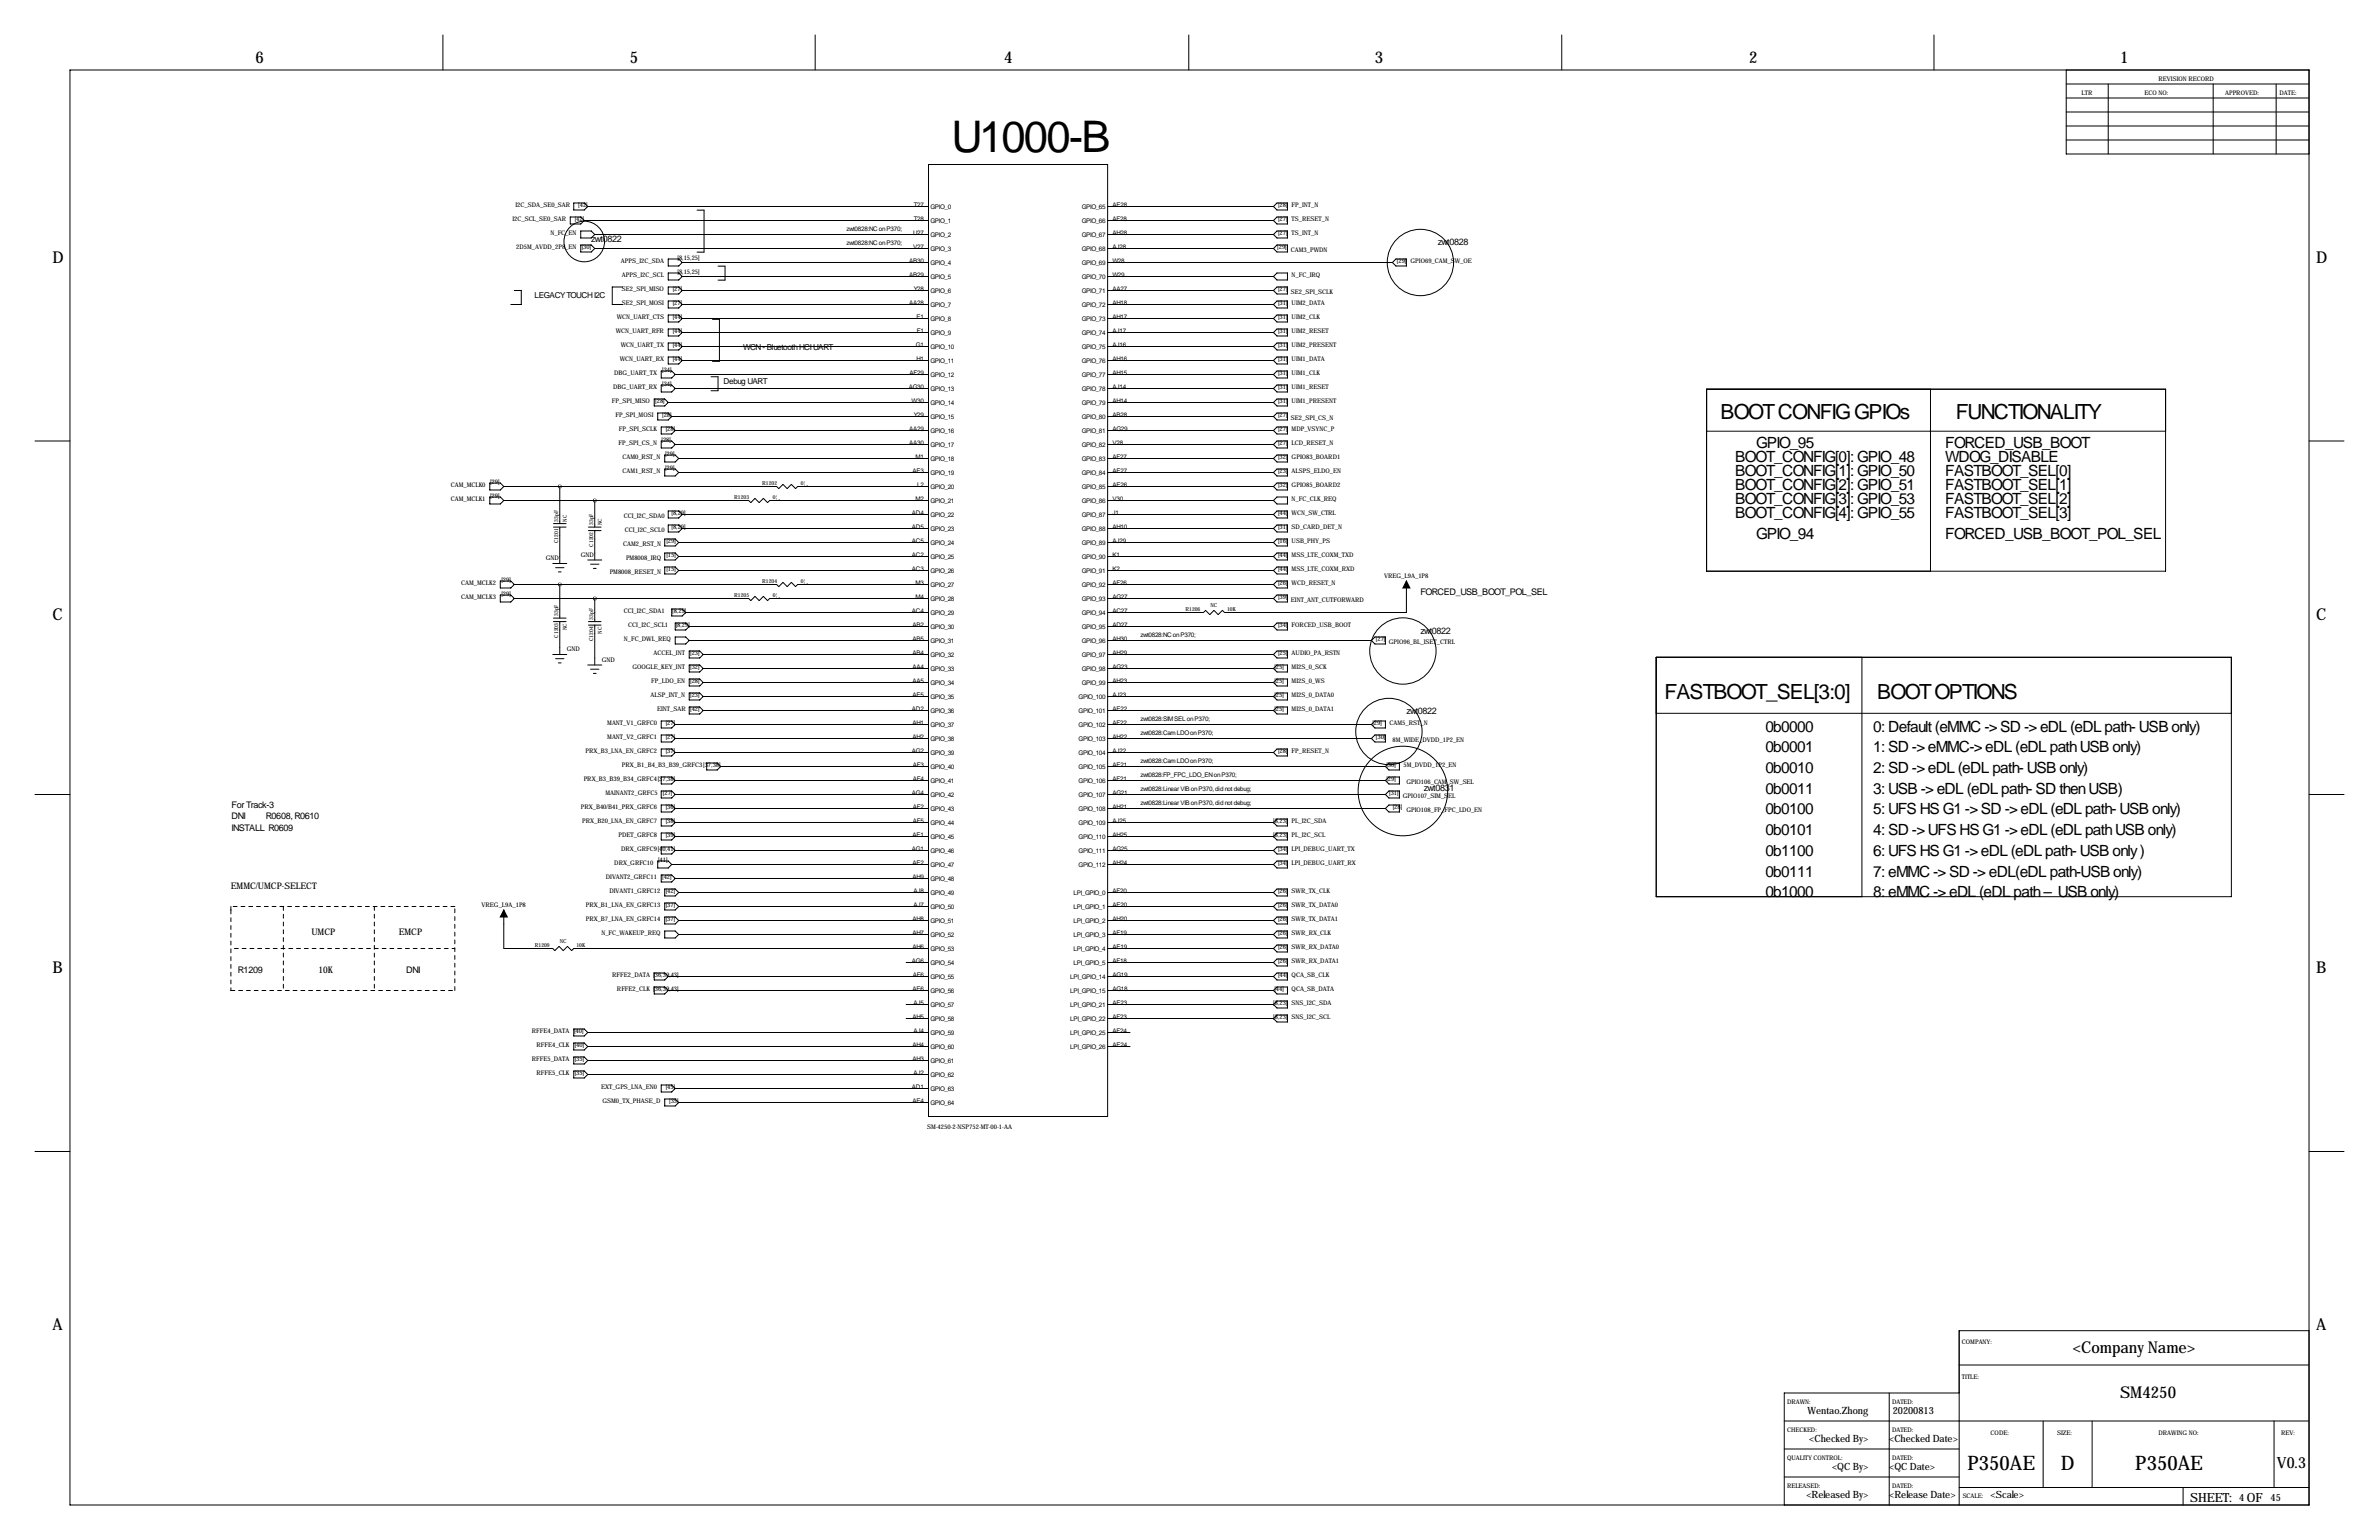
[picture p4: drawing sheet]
<svg xmlns="http://www.w3.org/2000/svg" width="864mm" height="559mm" viewBox="0 0 864 559" stroke-linecap="round" stroke-linejoin="round" font-family="sans-serif">
<defs><g id="words">
<text font-size="15.8" x="345.4" y="55.1">U1000-B</text>
<g font-size="7.6">
<text x="624.6" y="151.9">BOOT CONFIG GPIOs</text>
<text x="709.9" y="151.9">FUNCTIONALITY</text>
<text x="604.3" y="253.7">FASTBOOT_SEL[3:0]</text>
<text x="681.5" y="253.7">BOOT OPTIONS</text>
</g>
<g font-size="7.3">
<text x="714.2" y="533.3">P350AE</text>
<text x="748.1" y="533.3">D</text>
<text x="775.1" y="533.3">P350AE</text>
</g>
<g font-size="5.9">
<text x="92.7" y="22.9">6</text>
<text x="228.6" y="22.9">5</text>
<text x="364.5" y="22.9">4</text>
<text x="499.1" y="22.9">3</text>
<text x="635" y="22.9">2</text>
<text x="769.6" y="22.9">1</text>
<text x="19" y="95.2">D</text>
<text x="840.7" y="95.2">D</text>
<text x="19" y="224.8">C</text>
<text x="840.7" y="224.8">C</text>
<text x="19" y="353.1">B</text>
<text x="840.7" y="353.1">B</text>
<text x="19" y="482.6">A</text>
<text x="840.7" y="482.6">A</text>
<text x="752.5" y="490.9">&lt;Company Name&gt;</text>
<text x="769.6" y="507.4">SM4250</text>
</g>
<g font-size="5.6">
<text x="629.9" y="167.6">BOOT_CONFIG[0]: GPIO_48</text>
<text x="637.5" y="162.6">GPIO_95</text>
<text x="706.1" y="162.6">FORCED_USB_BOOT</text>
<text x="706.1" y="167.6">WDOG_DISABLE</text>
<text x="629.9" y="172.7">BOOT_CONFIG[1]: GPIO_50</text>
<text x="706.1" y="172.7">FASTBOOT_SEL[0]</text>
<text x="629.9" y="177.8">BOOT_CONFIG[2]: GPIO_51</text>
<text x="706.1" y="177.8">FASTBOOT_SEL[1]</text>
<text x="629.9" y="182.9">BOOT_CONFIG[3]: GPIO_53</text>
<text x="706.1" y="182.9">FASTBOOT_SEL[2]</text>
<text x="629.9" y="188">BOOT_CONFIG[4]: GPIO_55</text>
<text x="706.1" y="188">FASTBOOT_SEL[3]</text>
<text x="637.5" y="195.6">GPIO_94</text>
<text x="706.1" y="195.6">FORCED_USB_BOOT_POL_SEL</text>
<text x="640.8" y="265.4">0b0000</text>
<text x="680" y="265.4">0: Default (eMMC -&gt; SD -&gt; eDL (eDL path- USB only)</text>
<text x="640.8" y="272.9">0b0001</text>
<text x="680" y="272.9">1: SD -&gt; eMMC-&gt; eDL (eDL path USB only)</text>
<text x="640.8" y="280.5">0b0010</text>
<text x="680" y="280.5">2: SD -&gt; eDL (eDL path- USB only)</text>
<text x="640.8" y="288">0b0011</text>
<text x="680" y="288">3: USB -&gt; eDL (eDL path- SD then USB)</text>
<text x="640.8" y="295.5">0b0100</text>
<text x="680" y="295.5">5: UFS HS G1 -&gt; SD -&gt; eDL (eDL path- USB only)</text>
<text x="640.8" y="303">0b0101</text>
<text x="680" y="303">4: SD -&gt; UFS HS G1 -&gt; eDL (eDL path USB only)</text>
<text x="640.8" y="310.5">0b1100</text>
<text x="680" y="310.5">6: UFS HS G1 -&gt; eDL (eDL path- USB only )</text>
<text x="640.8" y="318.1">0b0111</text>
<text x="680" y="318.1">7: eMMC -&gt; SD -&gt; eDL(eDL path-USB only)</text>
<text x="640.8" y="325.6">0b1000</text>
<text x="680" y="325.6">8: eMMC -&gt; eDL (eDL path – USB only)</text>
<text x="826.6" y="532.7">V0.3</text>
</g>
<g font-size="4.6">
<text x="795" y="544.8">SHEET:</text>
<text x="815.6" y="544.8">OF</text>
</g>
<g font-size="3.6">
<text x="656.1" y="513">Wentao.Zhong</text>
<text x="687.1" y="513">20200813</text>
<text x="656.8" y="523.2">&lt;Checked By&gt;</text>
<text x="685.8" y="523.2">&lt;Checked Date&gt;</text>
<text x="665.1" y="533.3">&lt;QC By&gt;</text>
<text x="685.8" y="533.3">&lt;QC Date&gt;</text>
<text x="655.7" y="543.5">&lt;Released By&gt;</text>
<text x="685.8" y="543.5">&lt;Release Date&gt;</text>
<text x="722.6" y="543.5">&lt;Scale&gt;</text>
<text x="812.8" y="544.8">4</text>
<text x="824.2" y="544.8">45</text>
</g>
<g font-size="3.3">
<text x="214.6" y="87.6">zwt0822</text>
<text x="522" y="88.9">zwt0828</text>
<text x="515.6" y="215.9">FORCED_USB_BOOT_POL_SEL</text>
<text x="515.6" y="229.9">zwt0822</text>
<text x="510.5" y="259.1">zwt0822</text>
<text x="516.9" y="287">zwt0831</text>
<text x="84.1" y="293.1">For Track-3</text>
<text x="84.1" y="297.3">DNI</text>
<text x="96.5" y="297.3">R0608, R0610</text>
<text x="84.1" y="301.4">INSTALL R0609</text>
<text x="83.8" y="322.6">EMMC/UMCP-SELECT</text>
<text x="113" y="339.1">UMCP</text>
<text x="144.8" y="339.1">EMCP</text>
<text x="86.4" y="353.1">R1209</text>
<text x="115.6" y="353.1">10K</text>
<text x="147.5" y="353.1">DNI</text>
</g>
<g font-size="3">
<text x="194.1" y="107.9">LEGACY TOUCH I2C</text>
<text x="269.7" y="127.1">WCN - Bluetooth HCI UART</text>
<text x="262.6" y="139.2">Debug UART</text>
</g>
<g font-size="2.3">
<text x="783.6" y="29.2">REVISION RECORD</text>
<text x="755.6" y="34.3">LTR</text>
<text x="778.5" y="34.3">ECO NO:</text>
<text x="807.7" y="34.3">APPROVED:</text>
<text x="827.5" y="34.3">DATE:</text>
<text x="187.1" y="74.9">I2C_SDA_SE0_SAR</text>
<text x="209.9" y="75.2">[42]</text>
<text x="331.7" y="74.9">T27</text>
<text x="337.8" y="75.7">GPIO_0</text>
<text x="392.8" y="75.7">GPIO_65</text>
<text x="403.9" y="74.9">AE28</text>
<text x="463.9" y="75.2">[28]</text>
<text x="468.9" y="74.9">FP_INT_N</text>
<text x="186" y="80">I2C_SCL_SE0_SAR</text>
<text x="208.7" y="80.3">[42]</text>
<text x="307.3" y="83.8">zwt0828:NC on P370;</text>
<text x="331.7" y="80">T28</text>
<text x="337.8" y="80.8">GPIO_1</text>
<text x="392.8" y="80.8">GPIO_66</text>
<text x="403.9" y="80">AF28</text>
<text x="463.9" y="80.3">[27]</text>
<text x="468.9" y="80">TS_RESET_N</text>
<text x="199.8" y="85.1">N_FC_EN</text>
<text x="307.3" y="88.9">zwt0828:NC on P370;</text>
<text x="331.5" y="85.1">U27</text>
<text x="337.8" y="85.9">GPIO_2</text>
<text x="392.8" y="85.9">GPIO_67</text>
<text x="403.9" y="85.1">AH28</text>
<text x="463.9" y="85.4">[27]</text>
<text x="468.9" y="85.1">TS_INT_N</text>
<text x="187.4" y="90.2">2D5M_AVDD_2P8_EN</text>
<text x="211.2" y="90.4">[30]</text>
<text x="225.4" y="95.2">APPS_I2C_SDA</text>
<text x="246" y="94.2">[8,15,25]</text>
<text x="330" y="95.2">AB30</text>
<text x="331.5" y="90.2">V27</text>
<text x="337.8" y="90.9">GPIO_3</text>
<text x="392.8" y="90.9">GPIO_68</text>
<text x="403.9" y="90.2">AJ28</text>
<text x="403.9" y="95.2">W28</text>
<text x="463.7" y="90.4">[29]</text>
<text x="468.6" y="91.4">CAM3_PWDN</text>
<text x="507.1" y="95.5">[29]</text>
<text x="512.1" y="95.2">GPIO69_CAM_SW_OE</text>
<text x="225.8" y="100.3">APPS_I2C_SCL</text>
<text x="246" y="99.3">[8,15,25]</text>
<text x="330" y="100.3">AB29</text>
<text x="337.8" y="96">GPIO_4</text>
<text x="337.8" y="101.1">GPIO_5</text>
<text x="392.8" y="96">GPIO_69</text>
<text x="392.8" y="101.1">GPIO_70</text>
<text x="403.9" y="100.3">W29</text>
<text x="468.9" y="100.3">N_FC_IRQ</text>
<text x="225.8" y="105.4">SE2_SPI_MISO</text>
<text x="244.2" y="105.7">[27]</text>
<text x="331.7" y="105.4">Y28</text>
<text x="337.8" y="106.2">GPIO_6</text>
<text x="392.8" y="106.2">GPIO_71</text>
<text x="403.9" y="105.4">AA27</text>
<text x="463.9" y="105.7">[27]</text>
<text x="468.6" y="106.7">SE2_SPI_SCLK</text>
<text x="225.8" y="110.5">SE2_SPI_MOSI</text>
<text x="244.2" y="110.8">[27]</text>
<text x="330" y="110.5">AA28</text>
<text x="337.8" y="111.3">GPIO_7</text>
<text x="392.8" y="111.3">GPIO_72</text>
<text x="403.9" y="110.5">AH18</text>
<text x="463.9" y="110.8">[31]</text>
<text x="468.9" y="110.5">UIM2_DATA</text>
<text x="223.9" y="115.6">WCN_UART_CTS</text>
<text x="244.2" y="115.8">[44]</text>
<text x="332.6" y="115.6">E1</text>
<text x="337.8" y="116.3">GPIO_8</text>
<text x="392.8" y="116.3">GPIO_73</text>
<text x="403.9" y="115.6">AH17</text>
<text x="463.9" y="115.8">[31]</text>
<text x="468.9" y="115.6">UIM2_CLK</text>
<text x="223.5" y="120.6">WCN_UART_RFR</text>
<text x="225.4" y="125.7">WCN_UART_TX</text>
<text x="244.2" y="120.9">[44]</text>
<text x="244.2" y="126">[44]</text>
<text x="332.5" y="125.7">G1</text>
<text x="332.8" y="120.6">F1</text>
<text x="337.8" y="121.4">GPIO_9</text>
<text x="392.8" y="121.4">GPIO_74</text>
<text x="403.9" y="120.6">AJ17</text>
<text x="403.9" y="125.7">AJ16</text>
<text x="463.9" y="120.9">[31]</text>
<text x="463.9" y="126">[31]</text>
<text x="468.9" y="120.6">UIM2_RESET</text>
<text x="468.9" y="125.7">UIM2_PRESENT</text>
<text x="225" y="130.8">WCN_UART_RX</text>
<text x="244.2" y="131.1">[44]</text>
<text x="332.6" y="130.8">H1</text>
<text x="337.8" y="126.5">GPIO_10</text>
<text x="337.8" y="131.6">GPIO_11</text>
<text x="392.8" y="126.5">GPIO_75</text>
<text x="392.8" y="131.6">GPIO_76</text>
<text x="403.9" y="130.8">AH16</text>
<text x="463.9" y="131.1">[31]</text>
<text x="468.9" y="130.8">UIM1_DATA</text>
<text x="223" y="135.9">DBG_UART_TX</text>
<text x="240.4" y="134.9">[34]</text>
<text x="330.1" y="135.9">AF29</text>
<text x="337.8" y="136.7">GPIO_12</text>
<text x="392.8" y="136.7">GPIO_77</text>
<text x="403.9" y="135.9">AH15</text>
<text x="463.9" y="136.2">[31]</text>
<text x="468.9" y="135.9">UIM1_CLK</text>
<text x="222.6" y="141">DBG_UART_RX</text>
<text x="240.4" y="140">[34]</text>
<text x="329.9" y="141">AG30</text>
<text x="337.8" y="141.7">GPIO_13</text>
<text x="392.8" y="141.7">GPIO_78</text>
<text x="403.9" y="141">AJ14</text>
<text x="463.9" y="141.2">[31]</text>
<text x="468.9" y="141">UIM1_RESET</text>
<text x="222.1" y="146.1">FP_SPI_MISO</text>
<text x="237.9" y="146.3">[28]</text>
<text x="330.9" y="146.1">W30</text>
<text x="337.8" y="146.8">GPIO_14</text>
<text x="392.8" y="146.8">GPIO_79</text>
<text x="403.9" y="146.1">AH14</text>
<text x="463.9" y="146.3">[31]</text>
<text x="468.9" y="146.1">UIM1_PRESENT</text>
<text x="223.4" y="151.1">FP_SPI_MOSI</text>
<text x="240.4" y="151.4">[28]</text>
<text x="331.7" y="151.1">Y29</text>
<text x="337.8" y="151.9">GPIO_15</text>
<text x="392.8" y="151.9">GPIO_80</text>
<text x="403.9" y="151.1">AB28</text>
<text x="463.9" y="151.4">[27]</text>
<text x="468.6" y="152.4">SE2_SPI_CS_N</text>
<text x="224.5" y="161.3">FP_SPI_CS_N</text>
<text x="224.7" y="156.2">FP_SPI_SCLK</text>
<text x="240.2" y="160.3">[28]</text>
<text x="241.7" y="156.5">[28]</text>
<text x="330" y="156.2">AA29</text>
<text x="330" y="161.3">AA30</text>
<text x="337.8" y="157">GPIO_16</text>
<text x="392.8" y="157">GPIO_81</text>
<text x="403.9" y="156.2">AG29</text>
<text x="403.9" y="161.3">V28</text>
<text x="463.9" y="156.5">[27]</text>
<text x="463.9" y="161.6">[27]</text>
<text x="468.9" y="156.2">MDP_VSYNC_P</text>
<text x="468.9" y="161.3">LCD_RESET_N</text>
<text x="225.9" y="166.4">CAM0_RST_N</text>
<text x="241.4" y="165.4">[29]</text>
<text x="332.4" y="166.4">M1</text>
<text x="337.8" y="162.1">GPIO_17</text>
<text x="337.8" y="167.1">GPIO_18</text>
<text x="392.8" y="162.1">GPIO_82</text>
<text x="392.8" y="167.1">GPIO_83</text>
<text x="403.9" y="166.4">AF27</text>
<text x="463.9" y="166.6">[32]</text>
<text x="468.9" y="166.4">GPIO83_BOARD1</text>
<text x="225.9" y="171.4">CAM1_RST_N</text>
<text x="241.4" y="170.4">[29]</text>
<text x="331.2" y="171.4">AE3</text>
<text x="337.8" y="172.2">GPIO_19</text>
<text x="392.8" y="172.2">GPIO_84</text>
<text x="403.9" y="171.4">AE27</text>
<text x="463.9" y="171.7">[23]</text>
<text x="468.9" y="171.4">ALSPS_ELDO_EN</text>
<text x="163.6" y="176.5">CAM_MCLK0</text>
<text x="177.9" y="175.5">[29]</text>
<text x="332.9" y="176.5">L2</text>
<text x="337.8" y="177.3">GPIO_20</text>
<text x="392.8" y="177.3">GPIO_85</text>
<text x="403.9" y="176.5">AE26</text>
<text x="463.9" y="176.8">[32]</text>
<text x="468.9" y="176.5">GPIO85_BOARD2</text>
<text x="163.6" y="181.6">CAM_MCLK1</text>
<text x="177.9" y="180.6">[29]</text>
<text x="332.4" y="181.6">M2</text>
<text x="337.8" y="182.4">GPIO_21</text>
<text x="392.8" y="182.4">GPIO_86</text>
<text x="403.9" y="181.6">V30</text>
<text x="468.9" y="181.6">N_FC_CLK_REQ</text>
<text x="226.4" y="188">CCI_I2C_SDA0</text>
<text x="243.8" y="187">[8,29]</text>
<text x="331.1" y="186.7">AD4</text>
<text x="331.1" y="191.8">AD5</text>
<text x="337.8" y="187.5">GPIO_22</text>
<text x="392.8" y="187.5">GPIO_87</text>
<text x="403.9" y="186.7">J1</text>
<text x="403.9" y="191.8">AH10</text>
<text x="463.9" y="187">[44]</text>
<text x="468.9" y="191.8">SD_CARD_DET_N</text>
<text x="468.9" y="186.7">WCN_SW_CTRL</text>
<text x="226.8" y="193">CCI_I2C_SCL0</text>
<text x="241.9" y="197.1">[29]</text>
<text x="243.8" y="192">[8,29]</text>
<text x="331.1" y="196.8">AC5</text>
<text x="337.8" y="192.5">GPIO_23</text>
<text x="337.8" y="197.6">GPIO_24</text>
<text x="392.8" y="192.5">GPIO_88</text>
<text x="392.8" y="197.6">GPIO_89</text>
<text x="403.9" y="196.8">AJ29</text>
<text x="463.9" y="197.1">[16]</text>
<text x="463.9" y="192">[31]</text>
<text x="468.9" y="196.8">USB_PHY_PS</text>
<text x="198.1" y="203.2">GND</text>
<text x="210.8" y="201.9">GND</text>
<text x="226.2" y="198.1">CAM2_RST_N</text>
<text x="227.2" y="203.2">PM8008_IRQ</text>
<text x="241.9" y="202.2">[15]</text>
<text x="331.1" y="201.9">AC2</text>
<text x="337.8" y="202.7">GPIO_25</text>
<text x="392.8" y="202.7">GPIO_90</text>
<text x="403.9" y="201.9">K1</text>
<text x="463.9" y="202.2">[44]</text>
<text x="468.9" y="201.9">MSS_LTE_COXM_TXD</text>
<text x="221.3" y="208.3">PM8008_RESET_N</text>
<text x="241.9" y="207.3">[15]</text>
<text x="331.1" y="207">AC3</text>
<text x="337.8" y="207.8">GPIO_26</text>
<text x="392.8" y="207.8">GPIO_91</text>
<text x="403.9" y="207">K2</text>
<text x="463.9" y="207.3">[44]</text>
<text x="468.9" y="207">MSS_LTE_COXM_RXD</text>
<text x="502.5" y="209.6">VREG_L9A_1P8</text>
<text x="167.4" y="212.1">CAM_MCLK2</text>
<text x="182" y="211.1">[29]</text>
<text x="332.4" y="212.1">M3</text>
<text x="337.8" y="212.9">GPIO_27</text>
<text x="392.8" y="212.9">GPIO_92</text>
<text x="403.9" y="212.1">AF26</text>
<text x="463.9" y="212.4">[26]</text>
<text x="468.9" y="212.1">WCD_RESET_N</text>
<text x="167.4" y="217.2">CAM_MCLK3</text>
<text x="182" y="216.2">[29]</text>
<text x="332.4" y="217.2">M4</text>
<text x="337.8" y="217.9">GPIO_28</text>
<text x="392.8" y="217.9">GPIO_93</text>
<text x="403.9" y="217.2">AG27</text>
<text x="463.9" y="217.4">[39]</text>
<text x="468.6" y="218.4">EINT_ANT_CUTFORWARD</text>
<text x="226.4" y="222.3">CCI_I2C_SDA1</text>
<text x="228.1" y="227.3">CCI_I2C_SCL1</text>
<text x="244" y="222.5">[8,29]</text>
<text x="245.3" y="227.6">[8,29]</text>
<text x="331.1" y="222.3">AC4</text>
<text x="331.2" y="227.3">AB2</text>
<text x="337.8" y="223">GPIO_29</text>
<text x="392.8" y="223">GPIO_94</text>
<text x="403.9" y="222.3">AC27</text>
<text x="403.9" y="227.3">AD27</text>
<text x="463.9" y="227.6">[34]</text>
<text x="468.9" y="227.3">FORCED_USB_BOOT</text>
<text x="226.5" y="232.4">N_FC_DWL_REQ</text>
<text x="331.2" y="232.4">AB5</text>
<text x="337.8" y="228.1">GPIO_30</text>
<text x="337.8" y="233.2">GPIO_31</text>
<text x="392.8" y="228.1">GPIO_95</text>
<text x="392.8" y="233.2">GPIO_96</text>
<text x="403.9" y="232.4">AH30</text>
<text x="414" y="231.1">zwt0828:NC on P370;</text>
<text x="499.5" y="232.7">[27]</text>
<text x="504.2" y="233.7">GPIO96_BL_ISET_CTRL</text>
<text x="205.7" y="236.2">GND</text>
<text x="237.2" y="237.5">ACCEL_INT</text>
<text x="250.6" y="237.8">[23]</text>
<text x="331.2" y="237.5">AB4</text>
<text x="337.8" y="238.3">GPIO_32</text>
<text x="392.8" y="238.3">GPIO_97</text>
<text x="403.9" y="237.5">AH29</text>
<text x="463.9" y="237.8">[25]</text>
<text x="468.9" y="237.5">AUDIO_PA_RSTN</text>
<text x="218.4" y="240">GND</text>
<text x="229.6" y="242.6">GOOGLE_KEY_INT</text>
<text x="250.6" y="242.8">[32]</text>
<text x="331.2" y="242.6">AA4</text>
<text x="337.8" y="243.3">GPIO_33</text>
<text x="392.8" y="243.3">GPIO_98</text>
<text x="403.9" y="242.6">AG23</text>
<text x="462.7" y="242.8">[25]</text>
<text x="468.9" y="242.6">MI2S_0_SCK</text>
<text x="236.4" y="247.7">FP_LDO_EN</text>
<text x="250.6" y="247.9">[28]</text>
<text x="331.2" y="247.7">AA5</text>
<text x="337.8" y="248.4">GPIO_34</text>
<text x="392.8" y="248.4">GPIO_99</text>
<text x="403.9" y="247.7">AH23</text>
<text x="462.7" y="247.9">[25]</text>
<text x="468.9" y="247.7">MI2S_0_WS</text>
<text x="236.1" y="252.7">ALSP_INT_N</text>
<text x="238.5" y="257.8">EINT_SAR</text>
<text x="250.6" y="253">[23]</text>
<text x="331.1" y="257.8">AD2</text>
<text x="331.2" y="252.7">AE5</text>
<text x="337.8" y="253.5">GPIO_35</text>
<text x="391.6" y="253.5">GPIO_100</text>
<text x="403.9" y="252.7">AJ23</text>
<text x="403.9" y="257.8">AE22</text>
<text x="462.7" y="253">[25]</text>
<text x="468.9" y="252.7">MI2S_0_DATA0</text>
<text x="468.9" y="257.8">MI2S_0_DATA1</text>
<text x="220.5" y="262.9">MANT_V1_GRFC0</text>
<text x="241.7" y="263.2">[27]</text>
<text x="250.6" y="258.1">[42]</text>
<text x="331.2" y="262.9">AH1</text>
<text x="337.8" y="258.6">GPIO_36</text>
<text x="337.8" y="263.7">GPIO_37</text>
<text x="391.6" y="258.6">GPIO_101</text>
<text x="391.6" y="263.7">GPIO_102</text>
<text x="403.9" y="262.9">AF22</text>
<text x="414" y="261.6">zwt0828:SIM SEL on P370;</text>
<text x="462.7" y="258.1">[25]</text>
<text x="498.2" y="263.2">[29]</text>
<text x="504.4" y="262.9">CAM5_RST_N</text>
<text x="220.5" y="268">MANT_V2_GRFC1</text>
<text x="241.7" y="268.2">[27]</text>
<text x="331.2" y="268">AH2</text>
<text x="337.8" y="268.7">GPIO_38</text>
<text x="391.6" y="268.7">GPIO_103</text>
<text x="403.9" y="268">AH22</text>
<text x="414" y="266.7">zwt0828:Cam LDO on P370;</text>
<text x="499.5" y="268.2">[30]</text>
<text x="505.5" y="269.2">8M_WIDE_DVDD_1P2_EN</text>
<text x="212.5" y="273.1">PRX_B3_LNA_EN_GRFC2</text>
<text x="241.7" y="273.3">[37]</text>
<text x="331.1" y="273.1">AG2</text>
<text x="337.8" y="273.8">GPIO_39</text>
<text x="391.6" y="273.8">GPIO_104</text>
<text x="403.9" y="273.1">AJ22</text>
<text x="463.9" y="273.3">[28]</text>
<text x="468.9" y="273.1">FP_RESET_N</text>
<text x="225.8" y="278.1">PRX_B1_B4_B3_B39_GRFC3[37,38]</text>
<text x="331.3" y="278.1">AF3</text>
<text x="337.8" y="278.9">GPIO_40</text>
<text x="391.6" y="278.9">GPIO_105</text>
<text x="403.9" y="278.1">AE21</text>
<text x="414" y="276.9">zwt0828:Cam LDO on P370;</text>
<text x="414" y="281.9">zwt0828:FP_FPC_LDO_EN on P370;</text>
<text x="503.3" y="278.4">[30]</text>
<text x="509.5" y="278.1">5M_DVDD_1P2_EN</text>
<text x="211.9" y="283.2">PRX_B3_B39_B34_GRFC4[37,38]</text>
<text x="331.3" y="283.2">AF4</text>
<text x="337.8" y="284">GPIO_41</text>
<text x="391.6" y="284">GPIO_106</text>
<text x="403.9" y="283.2">AF21</text>
<text x="414" y="287">zwt0828:Linear VIB on P370, did not debug;</text>
<text x="503.3" y="283.5">[29]</text>
<text x="510.5" y="284.5">GPIO106_CAM_SW_SEL</text>
<text x="210.8" y="293.4">PRX_B40/B41_PRX_GRFC6</text>
<text x="219.8" y="288.3">MAINANT2_GRFC5</text>
<text x="240.7" y="288.6">[27]</text>
<text x="241.7" y="293.6">[36]</text>
<text x="331.1" y="288.3">AG4</text>
<text x="331.3" y="293.4">AF2</text>
<text x="337.8" y="289.1">GPIO_42</text>
<text x="391.6" y="289.1">GPIO_107</text>
<text x="403.9" y="288.3">AG21</text>
<text x="403.9" y="293.4">AH21</text>
<text x="414" y="292.1">zwt0828:Linear VIB on P370, did not debug;</text>
<text x="504.3" y="288.6">[31]</text>
<text x="505.6" y="293.6">[28]</text>
<text x="509.3" y="289.6">GPIO107_SIM_SEL</text>
<text x="211.4" y="298.5">PRX_B20_LNA_EN_GRFC7</text>
<text x="241.7" y="298.7">[38]</text>
<text x="331.3" y="298.5">AF5</text>
<text x="337.8" y="294.1">GPIO_43</text>
<text x="337.8" y="299.2">GPIO_44</text>
<text x="391.6" y="294.1">GPIO_108</text>
<text x="391.6" y="299.2">GPIO_109</text>
<text x="403.9" y="298.5">AJ25</text>
<text x="462.2" y="298.7">[8,23]</text>
<text x="468.9" y="298.5">PL_I2C_SDA</text>
<text x="510.5" y="294.6">GPIO108_FP_FPC_LDO_EN</text>
<text x="224.5" y="303.5">PDET_GRFC8</text>
<text x="241.7" y="303.8">[39]</text>
<text x="331.2" y="303.5">AE1</text>
<text x="337.8" y="304.3">GPIO_45</text>
<text x="391.6" y="304.3">GPIO_110</text>
<text x="403.9" y="303.5">AH25</text>
<text x="462.2" y="303.8">[8,23]</text>
<text x="468.9" y="303.5">PL_I2C_SCL</text>
<text x="225.5" y="308.6">DRX_GRFC9[40,41]</text>
<text x="331.1" y="308.6">AG1</text>
<text x="337.8" y="309.4">GPIO_46</text>
<text x="391.6" y="309.4">GPIO_111</text>
<text x="403.9" y="308.6">AG25</text>
<text x="463.9" y="308.9">[34]</text>
<text x="468.9" y="308.6">LPI_DEBUG_UART_TX</text>
<text x="223" y="313.7">DRX_GRFC10</text>
<text x="238.9" y="312.7">[41]</text>
<text x="331.2" y="313.7">AE2</text>
<text x="337.8" y="314.5">GPIO_47</text>
<text x="391.6" y="314.5">GPIO_112</text>
<text x="403.9" y="313.7">AH24</text>
<text x="463.9" y="314">[34]</text>
<text x="468.9" y="313.7">LPI_DEBUG_UART_RX</text>
<text x="219.9" y="318.8">DIVANT2_GRFC11</text>
<text x="221.2" y="323.8">DIVANT1_GRFC12</text>
<text x="240.4" y="319">[42]</text>
<text x="331.2" y="318.8">AH9</text>
<text x="331.6" y="323.8">AJ8</text>
<text x="337.8" y="319.5">GPIO_48</text>
<text x="403.9" y="323.8">AF20</text>
<text x="468.9" y="323.8">SWR_TX_CLK</text>
<text x="174.8" y="328.9">VREG_L9A_1P8</text>
<text x="212.6" y="328.9">PRX_B1_LNA_EN_GRFC13</text>
<text x="241.7" y="329.2">[37]</text>
<text x="241.7" y="324.1">[42]</text>
<text x="331.6" y="328.9">AJ7</text>
<text x="337.8" y="324.6">GPIO_49</text>
<text x="337.8" y="329.7">GPIO_50</text>
<text x="389.7" y="324.6">LPI_GPIO_0</text>
<text x="389.7" y="329.7">LPI_GPIO_1</text>
<text x="403.9" y="328.9">AE20</text>
<text x="463.9" y="324.1">[26]</text>
<text x="463.9" y="329.2">[26]</text>
<text x="468.9" y="328.9">SWR_TX_DATA0</text>
<text x="212.6" y="334">PRX_B7_LNA_EN_GRFC14</text>
<text x="241.7" y="334.3">[37]</text>
<text x="331.2" y="334">AH8</text>
<text x="337.8" y="334.8">GPIO_51</text>
<text x="389.7" y="334.8">LPI_GPIO_2</text>
<text x="403.9" y="334">AH20</text>
<text x="463.9" y="334.3">[26]</text>
<text x="468.9" y="334">SWR_TX_DATA1</text>
<text x="218.3" y="339.1">N_FC_WAKEUP_REQ</text>
<text x="331.2" y="339.1">AH7</text>
<text x="337.8" y="339.9">GPIO_52</text>
<text x="389.7" y="339.9">LPI_GPIO_3</text>
<text x="403.9" y="339.1">AF19</text>
<text x="463.9" y="339.4">[26]</text>
<text x="468.9" y="339.1">SWR_RX_CLK</text>
<text x="331.2" y="344.2">AH6</text>
<text x="337.8" y="344.9">GPIO_53</text>
<text x="389.7" y="344.9">LPI_GPIO_4</text>
<text x="403.9" y="344.2">AE19</text>
<text x="463.9" y="344.4">[26]</text>
<text x="468.9" y="344.2">SWR_RX_DATA0</text>
<text x="331.1" y="349.2">AG6</text>
<text x="337.8" y="350">GPIO_54</text>
<text x="389.7" y="350">LPI_GPIO_5</text>
<text x="403.9" y="349.2">AF18</text>
<text x="463.9" y="349.5">[26]</text>
<text x="468.9" y="349.2">SWR_RX_DATA1</text>
<text x="222.3" y="354.3">RFFE2_DATA [36,39,43]</text>
<text x="224" y="359.4">RFFE2_CLK [36,39,43]</text>
<text x="331.2" y="359.4">AE6</text>
<text x="331.3" y="354.3">AF6</text>
<text x="337.8" y="355.1">GPIO_55</text>
<text x="388.5" y="355.1">LPI_GPIO_14</text>
<text x="403.9" y="354.3">AG19</text>
<text x="403.9" y="359.4">AG18</text>
<text x="462.7" y="359.7">[44]</text>
<text x="463.9" y="354.6">[44]</text>
<text x="468.9" y="354.3">QCA_SB_CLK</text>
<text x="468.9" y="359.4">QCA_SB_DATA</text>
<text x="331.6" y="364.5">AJ5</text>
<text x="337.8" y="360.2">GPIO_56</text>
<text x="337.8" y="365.3">GPIO_57</text>
<text x="388.5" y="360.2">LPI_GPIO_15</text>
<text x="388.5" y="365.3">LPI_GPIO_21</text>
<text x="403.9" y="364.5">AE23</text>
<text x="462.2" y="364.8">[8,23]</text>
<text x="468.9" y="364.5">SNS_I2C_SDA</text>
<text x="331.2" y="369.6">AH5</text>
<text x="337.8" y="370.3">GPIO_58</text>
<text x="388.5" y="370.3">LPI_GPIO_22</text>
<text x="403.9" y="369.6">AF23</text>
<text x="462.2" y="369.8">[8,23]</text>
<text x="468.9" y="369.6">SNS_I2C_SCL</text>
<text x="193.1" y="374.6">RFFE4_DATA</text>
<text x="208.4" y="374.9">[40]</text>
<text x="331.6" y="374.6">AJ4</text>
<text x="337.8" y="375.4">GPIO_59</text>
<text x="388.5" y="375.4">LPI_GPIO_25</text>
<text x="403.9" y="374.6">AF24</text>
<text x="194.8" y="379.7">RFFE4_CLK</text>
<text x="208.7" y="380">[40]</text>
<text x="331.2" y="379.7">AH4</text>
<text x="337.8" y="380.5">GPIO_60</text>
<text x="388.5" y="380.5">LPI_GPIO_26</text>
<text x="403.9" y="379.7">AE24</text>
<text x="193.1" y="384.8">RFFE5_DATA</text>
<text x="194.8" y="389.9">RFFE5_CLK</text>
<text x="208.7" y="385.1">[35]</text>
<text x="331.2" y="384.8">AH3</text>
<text x="331.6" y="389.9">AJ2</text>
<text x="337.8" y="385.6">GPIO_61</text>
<text x="208.7" y="390.2">[35]</text>
<text x="218.2" y="395">EXT_GPS_LNA_EN0</text>
<text x="241.7" y="395.2">[45]</text>
<text x="331.1" y="395">AD1</text>
<text x="337.8" y="390.7">GPIO_62</text>
<text x="337.8" y="395.7">GPIO_63</text>
<text x="218.7" y="400">GSM0_TX_PHASE_D</text>
<text x="243" y="400.3">[35]</text>
<text x="331.2" y="400">AE4</text>
<text x="337.8" y="400.8">GPIO_64</text>
<text x="336.5" y="409.7">SM-4250-2-NSP752-MT-00-1-AA</text>
<text x="712.2" y="487.7">COMPANY:</text>
<text x="712.2" y="500.4">TITLE:</text>
<text x="648.7" y="509.3">DRAWN:</text>
<text x="686.8" y="509.3">DATED:</text>
<text x="648.7" y="519.4">CHECKED:</text>
<text x="686.8" y="519.4">DATED:</text>
<text x="722.6" y="520.7">CODE:</text>
<text x="746.8" y="520.7">SIZE:</text>
<text x="783.6" y="520.7">DRAWING NO:</text>
<text x="828" y="520.7">REV:</text>
<text x="648.7" y="529.6">QUALITY CONTROL:</text>
<text x="686.8" y="529.6">DATED:</text>
<text x="648.7" y="539.8">RELEASED:</text>
<text x="686.8" y="539.8">DATED:</text>
<text x="712.5" y="543.6">SCALE:</text>
</g>
<g font-size="2">
<text x="276.7" y="175.9">R1202</text>
<text x="290.7" y="175.9">0¦¸</text>
<text x="266.5" y="181">R1203</text>
<text x="280.5" y="181">0¦¸</text>
<text x="202.6" y="189.2" transform="rotate(-90 202.6 189.2)">33pF</text>
<text x="205.7" y="189.2" transform="rotate(-90 205.7 189.2)">NC</text>
<text x="215.3" y="190.5" transform="rotate(-90 215.3 190.5)">33pF</text>
<text x="218.4" y="190.5" transform="rotate(-90 218.4 190.5)">NC</text>
<text x="202.6" y="197.1" transform="rotate(-90 202.6 197.1)">C1201</text>
<text x="215.3" y="198.3" transform="rotate(-90 215.3 198.3)">C1202</text>
<text x="276.7" y="211.5">R1204</text>
<text x="290.7" y="211.5">0¦¸</text>
<text x="266.5" y="216.6">R1205</text>
<text x="280.5" y="216.6">0¦¸</text>
<text x="430.4" y="221.6">R1206</text>
<text x="439.5" y="220.4">NC</text>
<text x="445.5" y="221.6">10K</text>
<text x="202.6" y="223.5" transform="rotate(-90 202.6 223.5)">33pF</text>
<text x="215.3" y="224.8" transform="rotate(-90 215.3 224.8)">33pF</text>
<text x="202.6" y="231.4" transform="rotate(-90 202.6 231.4)">C1203</text>
<text x="205.7" y="228.6" transform="rotate(-90 205.7 228.6)">NC</text>
<text x="215.3" y="232.6" transform="rotate(-90 215.3 232.6)">C1204</text>
<text x="218.4" y="229.9" transform="rotate(-90 218.4 229.9)">NC</text>
<text x="194.1" y="343.6">R1209</text>
<text x="203.2" y="342.3">NC</text>
<text x="209.2" y="343.6">10K</text>
</g>
</g></defs>
<g fill="none" stroke="#000" stroke-width=".36">
<path d="M160.8 12.7v12.7M295.9 12.7v12.7M431.5 12.7v12.7M566.9 12.7v12.7M702.1 12.7v12.7M25.4 25.4h812.8v520.7h-812.8zM750.1 25.4v30.5h88.1M750.1 35.6h88.1M750.1 30.5h88.1M765.3 30.5v25.4M803.4 30.5v25.4M826.3 30.5v25.4"/>
<path d="M337.1 59.7h65v345.4h-65zM750.1 50.8h88.1M750.1 45.7h88.1M750.1 40.6h88.1M207 78.7h3.8l1.3 1.3-1.3 1.3h-3.8zM208.3 73.7h3.8l1.3 1.2-1.3 1.3h-3.8zM213.4 74.9h123.7M253 76.3h2.6v15.2h-2.6M402.1 74.9h60.2M463.5 73.7h3.9v2.5h-3.9l-1.2-1.3zM463.5 78.7h3.9v2.6h-3.9l-1.2-1.3zM210.8 88.9h3.8l1.3 1.3-1.3 1.2h-3.8z"/>
<path d="M210.8 83.8h3.8l1.3 1.3-1.3 1.3h-3.8zM212.1 80h125M215.9 85.1h121.2M215.9 90.2h121.2M242.6 94h3.8l1.2 1.2-1.2 1.3h-3.8zM242.6 99.1h3.8l1.2 1.2-1.2 1.3h-3.8zM247.6 95.2h89.5M260.7 96.6h2.5v5.1h-2.5M402.1 80h60.2M402.1 85.1h60.2M402.1 90.2h60.2M402.1 95.2h103.4"/>
<path d="M462.3 85.1l1.2-1.3h3.9v2.6h-3.9zM463.5 88.9h3.9v2.5h-3.9l-1.2-1.2zM463.5 99.1h3.9v2.5h-3.9l-1.2-1.3zM506.7 94h3.8v2.5h-3.8l-1.2-1.3zM186.7 105.4h2.5v5.1h-3.8M226.1 104.1h-3.9v6.4h3.9M242.6 104.1h3.8l1.2 1.3-1.2 1.3h-3.8zM242.6 109.2h3.8l1.2 1.3-1.2 1.3h-3.8zM242.6 114.3h3.8l1.2 1.3-1.2 1.2h-3.8zM242.6 119.4h3.8l1.2 1.2-1.2 1.3h-3.8zM247.6 105.4h89.5M247.6 110.5h89.5"/>
<path d="M247.6 100.3h89.5M247.6 115.6h89.5M258.6 115.9h2.6v15.2h-2.6M402.1 105.4h60.2M402.1 110.5h60.2M402.1 100.3h60.2M402.1 115.6h60.2M462.3 110.5l1.2-1.3h3.9v2.6h-3.9zM462.3 115.6l1.2-1.3h3.9v2.5h-3.9zM463.5 104.1h3.9v2.6h-3.9l-1.2-1.3zM240 134.6h3.8l1.3 1.3-1.3 1.3h-3.8zM240 139.7h3.8l1.3 1.3-1.3 1.2h-3.8z"/>
<path d="M242.6 124.5h3.8l1.2 1.2-1.2 1.3h-3.8zM242.6 129.5h3.8l1.2 1.3-1.2 1.3h-3.8zM245.1 135.9h92M247.6 120.6h89.5M247.6 125.7h89.5M247.6 130.8h89.5M258.1 136.7h2.6v5.1h-2.6M402.1 120.6h60.2M402.1 125.7h60.2M402.1 130.8h60.2M402.1 135.9h60.2M462.3 120.6l1.2-1.2h3.9v2.5h-3.9z"/>
<path d="M462.3 125.7l1.2-1.2h3.9v2.5h-3.9zM462.3 135.9l1.2-1.3h3.9v2.6h-3.9zM463.5 129.5h3.9v2.6h-3.9l-1.2-1.3zM237.5 144.8h3.8l1.3 1.3-1.3 1.2h-3.8zM238.8 149.9h3.8l1.2 1.2-1.2 1.3h-3.8zM240 154.9h3.8l1.3 1.3-1.3 1.3h-3.8zM242.6 146.1h94.5M243.8 151.1h93.3M245.1 141h92M245.1 156.2h92M402.1 141h60.2M402.1 146.1h60.2"/>
<path d="M402.1 151.1h60.2M402.1 156.2h60.2M462.3 141l1.2-1.3h3.9v2.5h-3.9zM463.5 144.8h3.9v2.5h-3.9l-1.2-1.2zM463.5 149.9h3.9v2.5h-3.9l-1.2-1.3zM463.5 154.9h3.9v2.6h-3.9l-1.2-1.3zM619.5 141.2h166.6v66.1h-166.6zM619.5 156.5h166.6M700.8 141.2v66.1M12.7 160h12.7M177.8 175.3h3.8l1.3 1.2-1.3 1.3h-3.8zM182.9 176.5h99l.8 .8 1.5-1.5 1.6 1.5 1.5-1.5 1.5 1.5 .8-.8h47.5"/>
<path d="M203.2 176.5v13.5M240 160h3.8l1.3 1.3-1.3 1.3h-3.8zM241.3 165.1h3.8l1.3 1.3-1.3 1.2h-3.8zM241.3 170.2h3.8l1.3 1.2-1.3 1.3h-3.8zM245.1 161.3h92M246.4 166.4h90.7M246.4 171.4h90.7M402.1 161.3h60.2M402.1 166.4h60.2M402.1 171.4h60.2M402.1 176.5h60.2M463.5 160h3.9v2.6h-3.9l-1.2-1.3z"/>
<path d="M463.5 165.1h3.9v2.5h-3.9l-1.2-1.2zM463.5 170.2h3.9v2.5h-3.9l-1.2-1.3zM463.5 175.3h3.9v2.5h-3.9l-1.2-1.3zM838.2 160h12.7M177.8 180.3h3.8l1.3 1.3-1.3 1.3h-3.8zM182.9 181.6h88.9l.7 .8 1.6-1.6 1.5 1.6 1.5-1.6 1.5 1.6 .8-.8h57.7M200.9 190h4.6M200.9 191.3h4.6M203.2 191.3v13.2M213.6 191.3h4.6M213.6 192.5h4.6M215.9 181.6v9.7"/>
<path d="M215.9 192.5v10.7M241.3 195.6h3.8l1.3 1.2-1.3 1.3h-3.8zM242.6 190.5h3.8l1.2 1.3-1.2 1.2h-3.8zM242.6 185.4h3.8l1.2 1.3-1.2 1.3h-3.8zM246.4 196.8h90.7M247.6 186.7h89.5M247.6 191.8h89.5M402.1 181.6h60.2M402.1 186.7h60.2M402.1 191.8h60.2M402.1 196.8h60.2M462.3 186.7l1.2-1.3h3.9v2.6h-3.9z"/>
<path d="M462.3 191.8l1.2-1.3h3.9v2.5h-3.9zM463.5 195.6h3.9v2.5h-3.9l-1.2-1.3zM463.5 180.3h3.9v2.6h-3.9l-1.2-1.3zM181.6 210.8h3.8l1.3 1.3-1.3 1.3h-3.8zM181.6 215.9h3.8l1.3 1.3-1.3 1.2h-3.8zM186.7 212.1h95.2l.8 .8 1.5-1.6 1.6 1.6 1.5-1.6 1.5 1.6 .8-.8h47.5M186.7 217.2h85.1l.7 .7 1.6-1.5 1.5 1.5 1.5-1.5 1.5 1.5 .8-.7h57.7M200.7 204.5h5M201.7 206h3M202.7 207.5h1M203.2 212.1v12.2M213.4 203.2h5"/>
<path d="M214.4 204.7h3M215.4 206.2h1M215.9 217.2v8.4M241.3 200.7h3.8l1.3 1.2-1.3 1.3h-3.8zM241.3 205.7h3.8l1.3 1.3-1.3 1.3h-3.8zM246.4 201.9h90.7M246.4 207h90.7M402.1 201.9h60.2M402.1 207h60.2M402.1 212.1h60.2M402.1 217.2h60.2M462.3 207l1.2-1.3h3.9v2.6h-3.9z"/>
<path d="M463.5 200.7h3.9v2.5h-3.9l-1.2-1.3zM463.5 210.8h3.9v2.6h-3.9l-1.2-1.3zM463.5 215.9h3.9v2.5h-3.9l-1.2-1.2zM510.5 210.8v11.4h-66l-.8-.7-1.5 1.5-1.5-1.5-1.5 1.5-1.6-1.5-.7 .7h-34.8M200.7 237.5h5M200.9 224.3h4.6M200.9 225.6h4.6M201.7 239h3M203.2 225.6v11.9M213.6 225.6h4.6M213.6 226.8h4.6M215.9 226.8v14.5"/>
<path d="M243.8 221h3.8l1.3 1.2-1.3 1.3h-3.8zM245.1 226.1h3.8l1.3 1.2-1.3 1.3h-3.8zM245.1 231.1h3.8l1.3 1.3-1.3 1.3h-3.8zM248.9 222.2h88.2M250.2 227.3h86.9M250.2 232.4h86.9M250.2 236.2h3.8l1.3 1.3-1.3 1.3h-3.8zM255.3 237.5h81.8M402.1 227.3h60.2M402.1 232.4h95.7M402.1 237.5h60.2M463.5 226.1h3.9v2.5h-3.9l-1.2-1.3z"/>
<path d="M463.5 236.2h3.9v2.6h-3.9l-1.2-1.3zM497.8 232.4l1.3-1.3h3.8v2.6h-3.8zM601.2 238.5h208.8v86.9h-208.8zM675.9 238.5v86.9M202.7 240.5h1M213.4 241.3h5M214.4 242.8h3M215.4 244.3h1M250.2 241.3h3.8l1.3 1.3-1.3 1.2h-3.8zM250.2 246.4h3.8l1.3 1.2-1.3 1.3h-3.8zM250.2 251.5h3.8l1.3 1.2-1.3 1.3h-3.8zM250.2 256.5h3.8l1.3 1.3-1.3 1.3h-3.8z"/>
<path d="M255.3 242.6h81.8M255.3 247.6h81.8M255.3 252.7h81.8M255.3 257.8h81.8M402.1 242.6h60.2M402.1 247.6h60.2M402.1 252.7h60.2M402.1 257.8h60.2M462.3 242.6l1.2-1.3h3.9v2.5h-3.9zM462.3 247.6l1.2-1.2h3.9v2.5h-3.9zM462.3 257.8l1.2-1.3h3.9v2.6h-3.9zM463.5 251.5h3.9v2.5h-3.9l-1.2-1.3z"/>
<path d="M601.2 258.8h208.8M240 261.6h3.8l1.3 1.3-1.3 1.3h-3.8zM240 266.7h3.8l1.3 1.3-1.3 1.2h-3.8zM240 271.8h3.8l1.3 1.2-1.3 1.3h-3.8zM245.1 262.9h92M245.1 268h92M245.1 273h92M256.5 276.9h3.8l1.3 1.2-1.3 1.3h-3.8zM261.6 278.1h75.5M402.1 262.9h95.7M402.1 268h95.7M402.1 273h60.2"/>
<path d="M402.1 278.1h100.8M462.3 273l1.2-1.2h3.9v2.5h-3.9zM497.8 268l1.3-1.3h3.8v2.5h-3.8zM497.8 262.9l1.3-1.3h3.8v2.6h-3.8zM504.2 276.9h3.8v2.5h-3.8l-1.3-1.3zM12.7 288.3h12.7M240 281.9h3.8l1.3 1.3-1.3 1.3h-3.8zM240 287h3.8l1.3 1.3-1.3 1.3h-3.8zM240 292.1h3.8l1.3 1.3-1.3 1.2h-3.8zM240 297.2h3.8l1.3 1.2-1.3 1.3h-3.8zM245.1 288.3h92M245.1 283.2h92"/>
<path d="M245.1 293.4h92M245.1 298.4h92M402.1 288.3h100.8M402.1 283.2h100.8M402.1 293.4h100.8M402.1 298.4h60.2M462.3 298.4l1.2-1.2h3.9v2.5h-3.9zM502.9 293.4l1.3-1.3h3.8v2.5h-3.8zM504.2 281.9h3.8v2.6h-3.8l-1.3-1.3zM504.2 287h3.8v2.6h-3.8l-1.3-1.3zM838.2 288.3h12.7M238.8 312.4h3.8l1.2 1.3-1.2 1.3h-3.8z"/>
<path d="M240 302.3h3.8l1.3 1.2-1.3 1.3h-3.8zM240 307.3h3.8l1.3 1.3-1.3 1.3h-3.8zM240 317.5h3.8l1.3 1.3-1.3 1.2h-3.8zM243.8 313.7h93.3M245.1 303.5h92M245.1 308.6h92M245.1 318.8h92M402.1 303.5h60.2M402.1 308.6h60.2M402.1 313.7h60.2M462.3 308.6l1.2-1.3h3.9v2.6h-3.9zM463.5 302.3h3.9v2.5h-3.9l-1.2-1.3z"/>
<path d="M463.5 312.4h3.9v2.6h-3.9l-1.2-1.3zM182.9 330.2v14h17.8l.7 .7 1.5-1.5 1.6 1.5 1.5-1.5 1.5 1.5 .8-.7h128.8M241.3 322.6h3.8l1.3 1.2-1.3 1.3h-3.8zM241.3 327.7h3.8l1.3 1.2-1.3 1.3h-3.8zM241.3 332.7h3.8l1.3 1.3-1.3 1.3h-3.8zM241.3 337.8h3.8l1.3 1.3-1.3 1.3h-3.8zM246.4 323.8h90.7M246.4 328.9h90.7M246.4 334h90.7M246.4 339.1h90.7M402.1 323.8h60.2M402.1 328.9h60.2"/>
<path d="M402.1 334h60.2M402.1 339.1h60.2M463.5 322.6h3.9v2.5h-3.9l-1.2-1.3zM463.5 327.7h3.9v2.5h-3.9l-1.2-1.3zM463.5 332.7h3.9v2.6h-3.9l-1.2-1.3zM463.5 337.8h3.9v2.6h-3.9l-1.2-1.3zM237.5 353.1h3.8l1.3 1.2-1.3 1.3h-3.8zM237.5 358.1h3.8l1.3 1.3-1.3 1.3h-3.8zM242.6 354.3h94.5M242.6 359.4h94.5M328.9 349.2h8.2M402.1 344.2h60.2"/>
<path d="M402.1 349.2h60.2M402.1 354.3h60.2M402.1 359.4h60.2M462.3 344.2l1.2-1.3h3.9v2.5h-3.9zM462.3 359.4l1.2-1.3h3.9v2.6h-3.9zM463.5 348h3.9v2.5h-3.9l-1.2-1.3zM463.5 353.1h3.9v2.5h-3.9l-1.2-1.3zM208.3 373.4h3.8l1.3 1.2-1.3 1.3h-3.8zM208.3 378.5h3.8l1.3 1.2-1.3 1.3h-3.8zM213.4 374.6h123.7M213.4 379.7h123.7M328.9 364.5h8.2"/>
<path d="M328.9 369.6h8.2M402.1 364.5h60.2M402.1 369.6h60.2M402.1 374.6h8.1M402.1 379.7h8.1M462.3 369.6l1.2-1.3h3.9v2.5h-3.9zM463.5 363.2h3.9v2.6h-3.9l-1.2-1.3zM208.3 383.5h3.8l1.3 1.3-1.3 1.3h-3.8zM208.3 388.6h3.8l1.3 1.3-1.3 1.3h-3.8zM213.4 384.8h123.7M213.4 389.9h123.7M240 393.7h3.8l1.3 1.3-1.3 1.2h-3.8z"/>
<path d="M241.3 398.8h3.8l1.3 1.2-1.3 1.3h-3.8zM245.1 395h92M12.7 417.8h12.7M246.4 400h90.7M838.2 417.8h12.7M711.2 495.3h127M838.2 482.9h-127v63.2M647.7 515.6h190.5M685.8 505.5v40.6M711.2 505.5h-63.5v40.6M741.7 515.6v24.2M759.5 515.6v24.2"/>
<path d="M825.5 515.6v24.2M647.7 535.9h63.5M647.7 525.8h63.5M711.2 539.8h127M792.5 539.8v6.3"/>
<circle cx="212.1" cy="87.6" r="7.4"/>
<circle cx="515.6" cy="95.2" r="12"/>
<circle cx="509.3" cy="236.2" r="12"/>
<circle cx="504.2" cy="265.4" r="12"/>
<circle cx="509.3" cy="287" r="16.3"/>
</g>
<path d="M83.8 330.2v29.2M83.8 328.9v1.3M102.9 328.9v30.5M135.9 328.9v30.5M165.1 328.9h-81.3M83.8 359.4h81.3M85.1 344.2h80M165.1 359.4v-30.5" fill="none" stroke="#000" stroke-width=".36" stroke-dasharray="1.4 1.4"/>
<path d="M510.5 210.8l1.3 2.6h-2.5zM182.9 330.2l1.2 2.5h-2.5z" fill="#000" stroke="#000" stroke-width=".36"/>
<use href="#words"/>
</svg>
